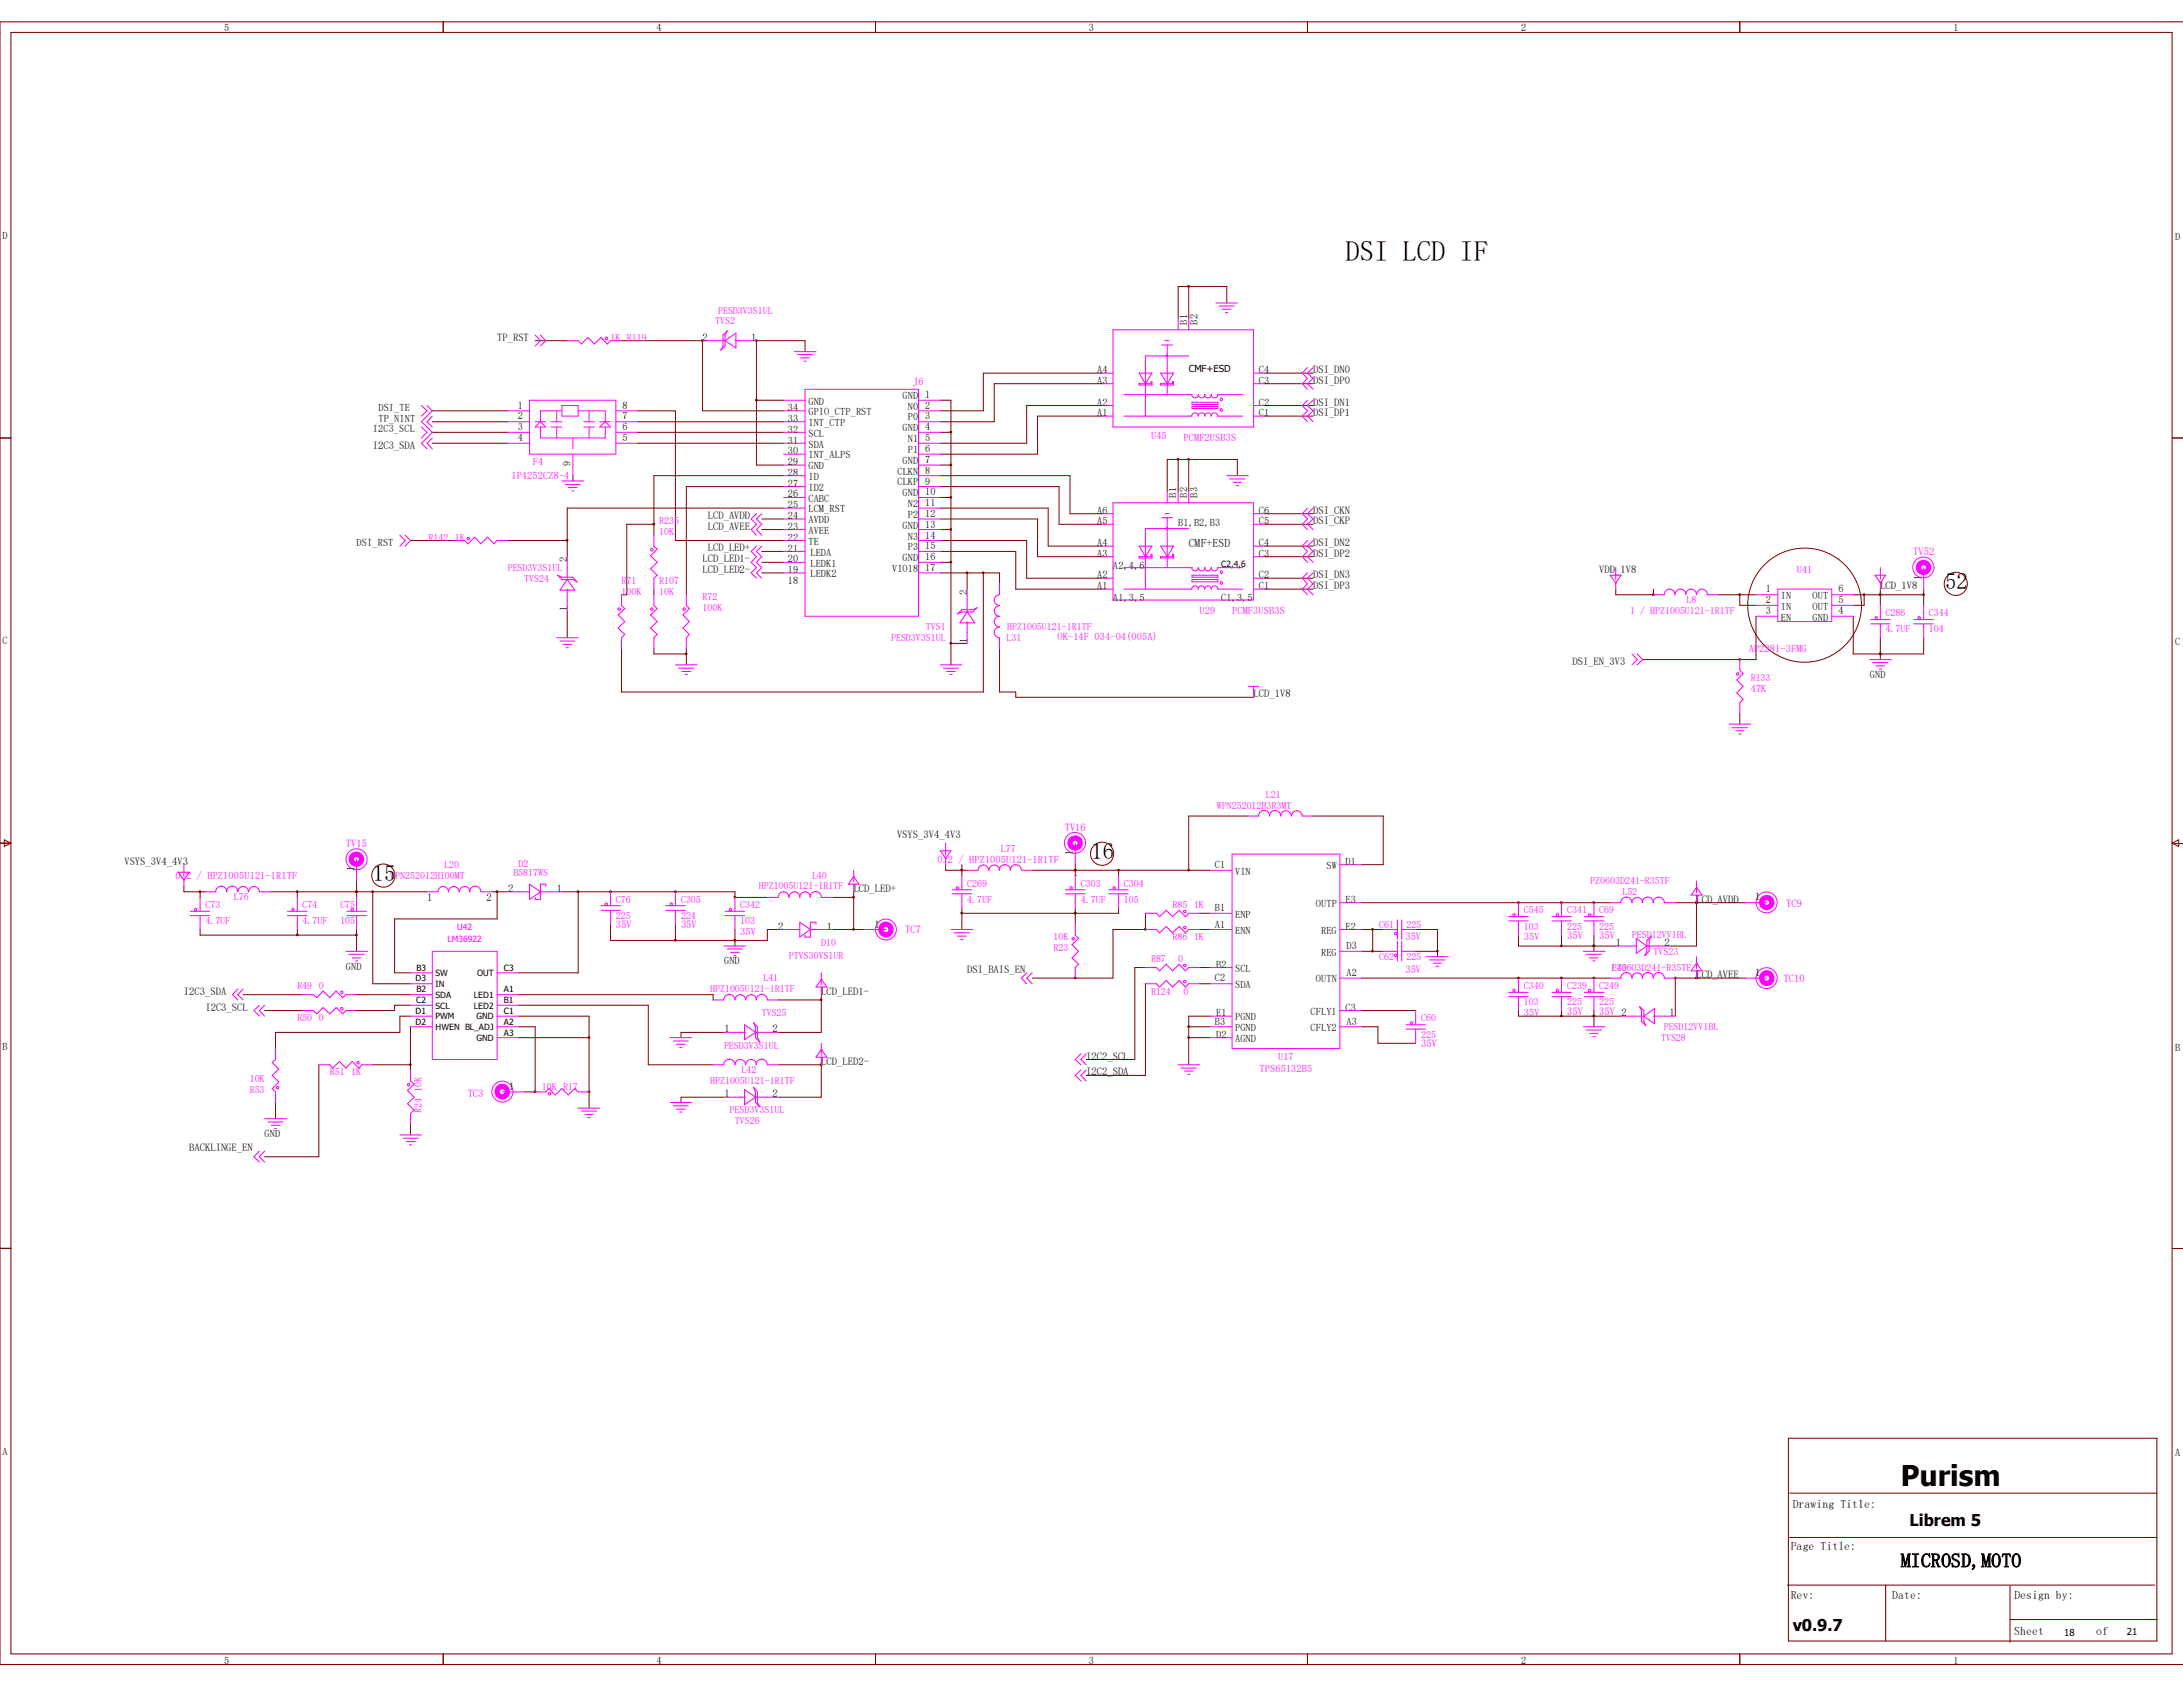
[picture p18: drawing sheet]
<svg xmlns="http://www.w3.org/2000/svg" width="279mm" height="216mm" viewBox="0 0 279 216" stroke-linecap="round" stroke-linejoin="round" font-family="sans-serif">
<defs><g id="words">
<text font-size="3.7" x="243.3" y="190.1">Purism</text>
<text font-size="3.6" x="172.2" y="33.4">DSI LCD IF</text>
<g font-size="2.9">
<text x="249" y="75.4">52</text>
<text x="47.7" y="112.7">15</text>
<text x="139.7" y="110">16</text>
</g>
<text font-size="2.5" x="243.3" y="200.6">MICROSD,MOTO</text>
<g font-size="2.1">
<text x="244.4" y="195.2">Librem 5</text>
<text x="229.4" y="208.8">v0.9.7</text>
</g>
<g font-size="1.5">
<text x="152.1" y="70">CMF+ESD</text>
<text x="229.4" y="193">Drawing Title:</text>
<text x="229.2" y="198.4">Page Title:</text>
<text x="229.2" y="204.6">Rev:</text>
<text x="242.2" y="204.6">Date:</text>
<text x="257.8" y="209.2">Sheet</text>
<text x="257.8" y="204.6">Design by:</text>
<text x="268.3" y="209.2">of</text>
</g>
<g font-size="1.4">
<text x="63.6" y="43.6">TP_RST</text>
<text x="89.9" y="43.6">2</text>
<text x="96.1" y="43.6">1</text>
<text x="168.1" y="47.8">DSI_DN0</text>
<text x="168.1" y="49.1">DSI_DP0</text>
<text x="168.1" y="51.9">DSI_DN1</text>
<text x="168.1" y="53.3">DSI_DP1</text>
<text x="47.7" y="57.4">I2C3_SDA</text>
<text x="168.1" y="65.7">DSI_CKN</text>
<text x="72.6" y="72" transform="rotate(-90 72.6 72)">2</text>
<text x="89.9" y="72">LCD_LED1-</text>
<text x="90.6" y="70.6">LCD_LED+</text>
<text x="90.6" y="66.4">LCD_AVDD</text>
<text x="90.6" y="67.8">LCD_AVEE</text>
<text x="168.1" y="67.1">DSI_CKP</text>
<text x="168.1" y="69.9">DSI_DN2</text>
<text x="168.1" y="71.2">DSI_DP2</text>
<text x="89.9" y="73.3">LCD_LED2-</text>
<text x="123.8" y="76.1" transform="rotate(-90 123.8 76.1)">2</text>
<text x="168.1" y="74">DSI_DN3</text>
<text x="168.1" y="75.4">DSI_DP3</text>
<text x="204.7" y="73.3">VDD_1V8</text>
<text x="240.7" y="75.4">LCD_1V8</text>
<text x="245.9" y="74.2" transform="rotate(-90 245.9 74.2)">1</text>
<text x="72.6" y="78.1" transform="rotate(-90 72.6 78.1)">1</text>
<text x="123.8" y="82.3" transform="rotate(-90 123.8 82.3)">1</text>
<text x="160.4" y="89.2">LCD_1V8</text>
<text x="201.3" y="85.1">DSI_EN_3V3</text>
<text x="114.8" y="107.2">VSYS_3V4_4V3</text>
<text x="15.9" y="110.7">VSYS_3V4_4V3</text>
<text x="45.4" y="111.5" transform="rotate(-90 45.4 111.5)">1</text>
<text x="137.3" y="109.4" transform="rotate(-90 137.3 109.4)">1</text>
<text x="54.7" y="115.3">1</text>
<text x="62.3" y="115.3">2</text>
<text x="65" y="114.1">2</text>
<text x="71.3" y="114.1">1</text>
<text x="99.6" y="119">2</text>
<text x="105.8" y="119">1</text>
<text x="109.3" y="114.1">LCD_LED+</text>
<text x="111.9" y="118.7">1</text>
<text x="217.1" y="115.5">LCD_AVDD</text>
<text x="224.7" y="115.2">1</text>
<text x="123.8" y="124.5">DSI_BAIS_EN</text>
<text x="206.8" y="121.1">1</text>
<text x="213" y="121.1">2</text>
<text x="217.1" y="125.2">LCD_AVEE</text>
<text x="224.7" y="124.9">1</text>
<text x="23.5" y="127.3">I2C3_SDA</text>
<text x="26.3" y="129.3">I2C3_SCL</text>
<text x="105.1" y="127.3">LCD_LED1-</text>
<text x="213.7" y="130">1</text>
<text x="92.7" y="132.1">1</text>
<text x="98.9" y="132.1">2</text>
<text x="105.1" y="136.3">LCD_LED2-</text>
<text x="139" y="135.6">I2C2_SCL</text>
<text x="139" y="137.6">I2C2_SDA</text>
<text x="65.2" y="139.4">1</text>
<text x="92.7" y="140.4">1</text>
<text x="98.9" y="140.4">2</text>
<text x="24.2" y="147.3">BACKLINGE_EN</text>
</g>
<g font-size="1.4" fill="#f0f">
<text x="244.9" y="71.1">TV52</text>
<text x="136.3" y="106.3">TV16</text>
<text x="44.3" y="108.4">TV15</text>
<text x="78.8" y="118.8">35V</text>
<text x="87.2" y="118.8">35V</text>
<text x="115.9" y="119.5">TC7</text>
<text x="228.6" y="116">TC9</text>
<text x="179.9" y="120.4">35V</text>
<text x="179.9" y="124.5">35V</text>
<text x="200.6" y="120.1">35V</text>
<text x="204.7" y="120.1">35V</text>
<text x="228.3" y="125.7">TC10</text>
<text x="200.6" y="129.8">35V</text>
<text x="204.7" y="129.8">35V 2</text>
<text x="181.9" y="134">35V</text>
<text x="59.9" y="140.4">TC3</text>
</g>
<g font-size="1.3">
<text x="28.7" y="4">5</text>
<text x="84" y="4">4</text>
<text x="139.4" y="4">3</text>
<text x="194.7" y="4">2</text>
<text x="250" y="4">1</text>
<text x=".3" y="30.6">D</text>
<text x="278.4" y="30.7">D</text>
<text x="151.9" y="41.5" transform="rotate(-90 151.9 41.5)">B1</text>
<text x="153.3" y="41.5" transform="rotate(-90 153.3 41.5)">B2</text>
<text x="140.4" y="47.8">A4</text>
<text x="161.1" y="47.8">C4</text>
<text x="48.4" y="54">TP_NINT</text>
<text x="48.4" y="52.6">DSI_TE</text>
<text x="66.3" y="52.3">1</text>
<text x="66.3" y="53.7">2</text>
<text x="79.7" y="53.7">7</text>
<text x="79.7" y="52.3">8</text>
<text x="100.8" y="52.6">34</text>
<text x="103.5" y="53.1">GPIO_CTP_RST</text>
<text x="103.5" y="51.8">GND</text>
<text x="115.5" y="51.1">GND</text>
<text x="116.2" y="52.5">N0</text>
<text x="116.2" y="53.8">P0</text>
<text x="118.4" y="50.9">1</text>
<text x="118.4" y="52.3">2</text>
<text x="118.4" y="53.7">3</text>
<text x="140.4" y="53.3">A1</text>
<text x="140.4" y="51.9">A2</text>
<text x="140.4" y="49.1">A3</text>
<text x="161.1" y="53.3">C1</text>
<text x="161.1" y="51.9">C2</text>
<text x="161.1" y="49.1">C3</text>
<text x="47.7" y="55.3">I2C3_SCL</text>
<text x="66.3" y="55.1">3</text>
<text x="66.3" y="56.5">4</text>
<text x="73" y="59.7" transform="rotate(-90 73 59.7)">9</text>
<text x="79.7" y="56.5">5</text>
<text x="79.7" y="55.1">6</text>
<text x="100.8" y="59.5">29</text>
<text x="100.8" y="58.2">30</text>
<text x="100.8" y="56.8">31</text>
<text x="100.8" y="55.4">32</text>
<text x="100.8" y="54">33</text>
<text x="103.5" y="58.7">INT_ALPS</text>
<text x="103.5" y="57.3">SDA</text>
<text x="103.5" y="55.9">SCL</text>
<text x="103.5" y="54.5">INT_CTP</text>
<text x="115.5" y="55.2">GND</text>
<text x="115.5" y="59.4">GND</text>
<text x="116.2" y="56.6">N1</text>
<text x="116.2" y="58">P1</text>
<text x="118.4" y="55.1">4</text>
<text x="118.4" y="56.5">5</text>
<text x="118.4" y="57.8">6</text>
<text x="118.4" y="59.2">7</text>
<text x="100.8" y="65.1">25</text>
<text x="100.8" y="63.7">26</text>
<text x="100.8" y="62.3">27</text>
<text x="100.8" y="60.9">28</text>
<text x="103.5" y="65.6">LCM_RST</text>
<text x="103.5" y="64.2">CABC</text>
<text x="103.5" y="62.8">ID2</text>
<text x="103.5" y="61.4">ID</text>
<text x="103.5" y="60.1">GND</text>
<text x="114.9" y="60.7">CLKN</text>
<text x="114.9" y="62.1">CLKP</text>
<text x="115.5" y="63.5">GND</text>
<text x="116.2" y="64.9">N2</text>
<text x="118.4" y="60.6">8</text>
<text x="118.4" y="62">9</text>
<text x="118.4" y="63.4">10</text>
<text x="118.4" y="64.7">11</text>
<text x="140.4" y="65.7">A6</text>
<text x="150.5" y="63.7" transform="rotate(-90 150.5 63.7)">B1</text>
<text x="151.9" y="63.7" transform="rotate(-90 151.9 63.7)">B2</text>
<text x="153.3" y="63.7" transform="rotate(-90 153.3 63.7)">B3</text>
<text x="161.1" y="65.7">C6</text>
<text x="45.6" y="69.9">DSI_RST</text>
<text x="100.8" y="72">20</text>
<text x="100.8" y="70.6">21</text>
<text x="100.8" y="69.2">22</text>
<text x="100.8" y="67.9">23</text>
<text x="100.8" y="66.5">24</text>
<text x="103.5" y="69.7">TE</text>
<text x="103.5" y="68.3">AVEE</text>
<text x="103.5" y="67">AVDD</text>
<text x="103.7" y="71.1">LEDA</text>
<text x="115.5" y="67.6">GND</text>
<text x="115.5" y="71.8">GND</text>
<text x="116.2" y="66.3">P2</text>
<text x="116.2" y="69">N3</text>
<text x="116.2" y="70.4">P3</text>
<text x="118.4" y="66.1">12</text>
<text x="118.4" y="67.5">13</text>
<text x="118.4" y="68.9">14</text>
<text x="118.4" y="70.3">15</text>
<text x="118.4" y="71.7">16</text>
<text x="140.4" y="71.2">A3</text>
<text x="140.4" y="69.9">A4</text>
<text x="140.4" y="67.1">A5</text>
<text x="150.8" y="67.3">B1,B2,B3</text>
<text x="161.1" y="71.2">C3</text>
<text x="161.1" y="69.9">C4</text>
<text x="161.1" y="67.1">C5</text>
<text x="100.8" y="74.8">18</text>
<text x="100.8" y="73.4">19</text>
<text x="103.7" y="73.9">LEDK2</text>
<text x="103.7" y="72.5">LEDK1</text>
<text x="114.2" y="73.2">VIO18</text>
<text x="118.4" y="73.1">17</text>
<text x="140.4" y="75.4">A1</text>
<text x="140.4" y="74">A2</text>
<text x="142.5" y="77">A1,3,5</text>
<text x="142.5" y="72.8">A2,4,6</text>
<text x="156.3" y="77">C1,3,5</text>
<text x="161.1" y="75.4">C1</text>
<text x="161.1" y="74">C2</text>
<text x="226" y="75.8">1</text>
<text x="226" y="77.2">2</text>
<text x="227.9" y="76.7">IN</text>
<text x="232" y="76.7">OUT</text>
<text x="235.3" y="77.2">5</text>
<text x="235.3" y="75.8">6</text>
<text x=".3" y="82.5">C</text>
<text x="226" y="78.6">3</text>
<text x="227.9" y="78">IN</text>
<text x="227.9" y="79.4">EN</text>
<text x="232" y="79.4">GND</text>
<text x="232" y="78">OUT</text>
<text x="235.3" y="78.6">4</text>
<text x="278.4" y="82.6">C</text>
<text x="239.3" y="86.7">GND</text>
<text x="155.5" y="111.1">C1</text>
<text x="158.1" y="111.9">VIN</text>
<text x="169.8" y="111.2">SW</text>
<text x="172.2" y="110.7">D1</text>
<text x="155.5" y="118.7">A1</text>
<text x="155.5" y="116.6">B1</text>
<text x="158.1" y="119.5">ENN</text>
<text x="158.1" y="117.4">ENP</text>
<text x="168.4" y="116.1">OUTP</text>
<text x="169.1" y="119.5">REG</text>
<text x="172.2" y="115.5">E3</text>
<text x="172.2" y="119">E2</text>
<text x="44.3" y="124.1">GND</text>
<text x="92.7" y="123.4">GND</text>
<text x="155.5" y="125.6">C2</text>
<text x="155.7" y="123.8">B2</text>
<text x="158.1" y="124.4">SCL</text>
<text x="168.4" y="125.7">OUTN</text>
<text x="169.1" y="122.3">REG</text>
<text x="172.3" y="124.9">A2</text>
<text x="172.3" y="121.5">D3</text>
<text x="155.5" y="131.1">B3</text>
<text x="155.7" y="130">E1</text>
<text x="158.1" y="126.4">SDA</text>
<text x="158.1" y="130.6">PGND</text>
<text x="158.1" y="132">PGND</text>
<text x="167.7" y="129.9">CFLY1</text>
<text x="167.7" y="132">CFLY2</text>
<text x="172.2" y="129.3">C3</text>
<text x="172.3" y="131.1">A3</text>
<text x=".3" y="134.3">B</text>
<text x="155.7" y="132.8">D2</text>
<text x="158.1" y="133.3">AGND</text>
<text x="278.4" y="134.5">B</text>
<text x="33.9" y="145.5">GND</text>
<text x=".3" y="186.2">A</text>
<text x="278.4" y="186.3">A</text>
<text x="28.7" y="212.9">5</text>
<text x="84" y="212.9">4</text>
<text x="139.4" y="212.9">3</text>
<text x="194.7" y="212.9">2</text>
<text x="250" y="212.9">1</text>
</g>
<g font-size="1.3" fill="#f0f">
<text x="91.5" y="41.5">TVS2</text>
<text x="91.9" y="40.1">PESD3V3S1UL</text>
<text x="78.1" y="43.6">1K R119</text>
<text x="116.9" y="49.3">J6</text>
<text x="68.2" y="59.5">F4</text>
<text x="147.3" y="56.2">U45</text>
<text x="151.5" y="56.5">PCMF2USB3S</text>
<text x="65.4" y="61.3">IP4252CZ8-4</text>
<text x="54.9" y="69.2">R142 1K</text>
<text x="84.4" y="67.1">R235</text>
<text x="84.4" y="68.5">10K</text>
<text x="65" y="73.1">PESD3V3S1UL</text>
<text x="67.1" y="74.4">TVS24</text>
<text x="79.5" y="74.7">R71</text>
<text x="79.5" y="76.1">100K</text>
<text x="84.4" y="74.7">R107</text>
<text x="84.4" y="76.1">10K</text>
<text x="89.9" y="76.8">R72</text>
<text x="215.9" y="77.2">L8</text>
<text x="230" y="73.3">U41</text>
<text x="89.9" y="78.2">100K</text>
<text x="114" y="82">PESD3V3S1UL</text>
<text x="118.5" y="80.6">TVS1</text>
<text x="128.8" y="82">L31</text>
<text x="128.9" y="80.6">HPZ1005U121-1R1TF</text>
<text x="135.3" y="82">OK-14F 034-04(005A)</text>
<text x="153.5" y="78.6">U29</text>
<text x="157.7" y="78.6">PCMF3USB3S</text>
<text x="208.7" y="78.6">1 / HPZ1005U121-1R1TF</text>
<text x="223.8" y="83.5">AP2281-3FMG</text>
<text x="241.3" y="78.9">C286</text>
<text x="241.3" y="80.9">4.7UF</text>
<text x="246.9" y="78.9">C344</text>
<text x="246.9" y="80.9">104</text>
<text x="224.1" y="87.2">R133</text>
<text x="224.1" y="88.6">47K</text>
<text x="155.7" y="103.5">WPN252012H3R3MT</text>
<text x="162" y="102.1">L21</text>
<text x="22.5" y="112.5">0.2 / HPZ1005U121-1R1TF</text>
<text x="50" y="112.5">WPN252012H100MT</text>
<text x="56.9" y="111.1">L20</text>
<text x="65.7" y="112.1">B5817WS</text>
<text x="66.4" y="111">D2</text>
<text x="97.1" y="113.8">HPZ1005U121-1R1TF</text>
<text x="103.9" y="112.5">L40</text>
<text x="120" y="110.4">0.2 / HPZ1005U121-1R1TF</text>
<text x="123.8" y="113.5">C269</text>
<text x="128.1" y="109">L77</text>
<text x="138.3" y="113.5">C303</text>
<text x="143.8" y="113.5">C304</text>
<text x="203.5" y="113.2">PZ0603D241-R35TF</text>
<text x="26.3" y="116.2">C73</text>
<text x="26.3" y="118.3">4.7UF</text>
<text x="29.9" y="115.2">L76</text>
<text x="38.7" y="116.2">C74</text>
<text x="38.7" y="118.3">4.7UF</text>
<text x="43.6" y="116.2">C75</text>
<text x="43.6" y="118.3">105</text>
<text x="78.8" y="115.5">C76</text>
<text x="78.8" y="117.6">225</text>
<text x="87.2" y="115.5">C305</text>
<text x="87.2" y="117.6">224</text>
<text x="94.7" y="116.2">C342</text>
<text x="94.7" y="119.7">35V</text>
<text x="94.7" y="118.3">103</text>
<text x="123.8" y="115.5">4.7UF</text>
<text x="138.3" y="115.5">4.7UF</text>
<text x="143.8" y="115.5">105</text>
<text x="150.1" y="116.2">R85 1K</text>
<text x="176.5" y="118.7">C61</text>
<text x="180" y="118.7">225</text>
<text x="195" y="116.9">C545</text>
<text x="195" y="119">103</text>
<text x="200.6" y="116.9">C341</text>
<text x="200.6" y="119">225</text>
<text x="204.7" y="116.9">C69</text>
<text x="204.7" y="119">225</text>
<text x="207.6" y="114.6">L52</text>
<text x="97.7" y="125.6">L41</text>
<text x="101" y="122.7">PTVS30VS1UR</text>
<text x="105.1" y="121.1">D10</text>
<text x="134.8" y="121.8">R23</text>
<text x="134.8" y="120.4">10K</text>
<text x="147.3" y="123.1">R87</text>
<text x="150.1" y="120.4">R86 1K</text>
<text x="150.8" y="123.1">0</text>
<text x="176.5" y="122.9">C62</text>
<text x="180" y="122.9">225</text>
<text x="195" y="120.4">35V</text>
<text x="206.3" y="124.2">L43</text>
<text x="206.3" y="124.2">PZ0603D241-R35TF</text>
<text x="208.9" y="120.1">PESD12VV1BL</text>
<text x="211.6" y="122.2">TVS23</text>
<text x="38.1" y="126.6">R49 0</text>
<text x="38.1" y="130.7">R50 0</text>
<text x="90.9" y="127">HPZ1005U121-1R1TF</text>
<text x="97.5" y="130">TVS25</text>
<text x="147.3" y="127.3">R124</text>
<text x="151.5" y="127.3">0</text>
<text x="181.9" y="130.7">C60</text>
<text x="195" y="126.6">C340</text>
<text x="195" y="130">35V</text>
<text x="195" y="128.7">103</text>
<text x="200.6" y="126.6">C239</text>
<text x="200.6" y="128.7">225</text>
<text x="204.7" y="126.6">C249</text>
<text x="204.7" y="128.7">225</text>
<text x="212.9" y="131.8">PESD12VV1BL</text>
<text x="42.2" y="137.6">R51 1K</text>
<text x="92.7" y="134.2">PESD3V3S1UL</text>
<text x="94.9" y="137.4">L42</text>
<text x="161.2" y="137.2">TPS65132B5</text>
<text x="163.6" y="135.6">U17</text>
<text x="181.9" y="132.8">225</text>
<text x="212.6" y="133.2">TVS28</text>
<text x="32" y="139.9">R53</text>
<text x="32" y="138.5">10K</text>
<text x="53.9" y="142.5" transform="rotate(-90 53.9 142.5)">R24 10K</text>
<text x="69.3" y="139.4">10K R17</text>
<text x="90.9" y="138.7">HPZ1005U121-1R1TF</text>
<text x="93.4" y="142.5">PESD3V3S1UL</text>
<text x="94.1" y="143.8">TVS26</text>
</g>
<g font-size="1.2">
<text x="152.1" y="47.6">CMF+ESD</text>
<text x="264.2" y="209.3">18</text>
<text x="272.2" y="209.2">21</text>
</g>
<g font-size="1.1">
<text x="156.3" y="72.5">C2,4,6</text>
<text x="53.2" y="125.6">D3</text>
<text x="53.3" y="124.2">B3</text>
<text x="55.8" y="124.9">SW</text>
<text x="61.1" y="124.9">OUT</text>
<text x="64.5" y="124.2">C3</text>
<text x="53.2" y="129.8">D1</text>
<text x="53.2" y="131.1">D2</text>
<text x="53.3" y="128.4">C2</text>
<text x="53.3" y="127">B2</text>
<text x="55.8" y="126.3">IN</text>
<text x="55.8" y="127.7">SDA</text>
<text x="55.8" y="129.1">SCL</text>
<text x="55.8" y="130.5">PWM</text>
<text x="55.8" y="131.8">HWEN BL_ADJ</text>
<text x="60.7" y="127.7">LED1</text>
<text x="60.7" y="129.1">LED2</text>
<text x="61" y="130.5">GND</text>
<text x="64.5" y="127">A1</text>
<text x="64.5" y="128.4">B1</text>
<text x="64.5" y="129.8">C1</text>
<text x="64.5" y="131.1">A2</text>
<text x="61" y="133.2">GND</text>
<text x="64.5" y="132.5">A3</text>
</g>
<g font-size="1.1" fill="#f0f">
<text x="58.5" y="119">U42</text>
<text x="57.3" y="120.5">LM36922</text>
</g>
</g></defs>
<g fill="none" stroke="#800000" stroke-width=".13">
<path d="M1.4 4.1h276.6v207.6h-276.6zM56.7 2.8v1.3M112.1 2.8v1.3M167.3 2.8v1.3M222.7 2.8v1.3M279.4 2.8h-279.4v210.2h279.4M152.1 36.7v4.1M157 38.8v-2.1h-6.2v4.1M0 56h1.4M55.3 54h9.7M55.3 52.6h9.7M55.3 55.3h9.7"/>
<path d="M55.3 56.7h9.7M68.5 43.6h4.1M79.5 43.6h10.4M81.6 52.6h4.8v16.6h13.9M81.6 54h18.7M81.6 55.3h18.7M81.6 56.7h18.7M89.9 43.6h.1M89.9 43.6v9h10.4M96.8 43.6h.1M96.8 43.6h6.2v1.4M96.8 51.2h3.5"/>
<path d="M96.8 43.6v15.9h3.5M120.4 55.3h1.3M120.4 51.2h1.3v33.9M120.4 59.5h1.3M141.1 47.8h-15.2v4.8h-5.5M141.1 49.1h-13.8v4.9h-6.9M141.1 51.9h-9.7v4.8h-11M141.1 53.3h-8.3v4.8h-12.4M150.8 58.8v4.1M152.1 58.8v4.1M161.8 47.8h6.3M161.8 49.1h6.3"/>
<path d="M161.8 51.9h6.3M161.8 53.3h6.3M278 56h1.4M52.5 69.2h5.6M65 69.2h7.6M72.6 78.2v3.4M73.3 60.9v.7M83.7 67.1h-3.5v9h-.7M83.7 75.4v.7M97.5 73.3h2.8M97.5 70.6h2.8M97.5 72h2.8"/>
<path d="M97.5 66.4h2.8M97.5 67.8h2.8M100.3 65h-27.7v6.2M100.3 62.3h-12.5v13.8M100.3 60.9h-16.6v7.6M120.4 69.2h11v4.8h9.7M120.4 60.9h16.5v4.8h4.2M120.4 62.3h15.2v4.8h5.5M120.4 65h13.8v4.9h6.9M120.4 66.4h12.4v4.8h8.3M120.4 70.6h9.6v4.8h11.1M120.4 73.3h7.5v1.4"/>
<path d="M120.4 72h1.3M120.4 67.8h1.3M120.4 63.7h1.3M123.8 73.3v2.1M125.9 73.3v15.3h-46.4v-5.6M158.4 60.9v-2.1h-9v4.1M161.8 65.7h6.3M161.8 67.1h6.3M161.8 69.9h6.3M161.8 71.2h6.3M161.8 74h6.3M161.8 75.4h6.3"/>
<path d="M206.8 75.4v.7h4.8M211.6 76.1h.1M211.6 75.4v.7M219.9 76.1h4.8M222.7 76.1v1.4h2M224.7 78.9v5.5h-14.5M237.2 76.1h9M237.2 78.9v4.8h9v-2.1M238.6 76.1v1.4h-1.4M240.7 76.1h.1M240.7 75.4v2.1M246.2 75.4v2.1"/>
<path d="M83.7 83v.7h4.1M87.8 83v2.1M121.7 82.3h2.1M127.9 83v5.6h2.1v.6h30.4M222.7 84.4h.1M222.7 91.3v1.4M240.7 84.4h.1M240.7 83.7h.1M240.7 81.6v2.8M0 107.9h1.4M.6 107.5l.8 .4-.8 .4zM23.5 113.5v.6h2.8"/>
<path d="M25.6 119v.7h20M25.6 114.1v.8M34.6 114.1h20.1M38.1 119.7h.1M38.1 114.1v.8M38.1 119v.7M45.6 114.1h.1M45.6 112.7v2.2M45.6 119v2.8M47.7 114.1v11.8h4.8M62.9 114.1h2.1M63.6 114.1v3.5h-13.1v6.9h2"/>
<path d="M71.9 114.1h22.2v.8M74 114.1v10.4h-7.6M78.1 114.1h.1M78.1 118.3v2.1h20.1v-1.4h1.4M86.4 114.1h.1M86.4 118.3v2.1M94.1 114.9h.1M94.1 119v2.1M94.1 114.9h4.1M106.5 119h4.2M106.5 114.9h2.8M109.3 114.1v4.9"/>
<path d="M121 110.7v.7h2.8M123.1 111.4h.1M123.1 110.7v1.4M123.1 116.2v2.8M132.1 111.4h22.8M137.6 112.1h.1M137.6 116.9h.1M137.6 111.4h.1M137.6 110.7v1.4M137.6 116.2v2.1M143.2 111.4v.7M143.2 116.2v.7h-20.1"/>
<path d="M146.6 119h.1M146.6 119h-4.1v6.2h-10.4M146.6 116.9v2.1M153.5 116.9h1.4M153.5 119h1.4M159.8 104.4h-7.7v7M168.1 104.4h8.9v6.3h-2.7M174.3 119h2.7M174.3 115.5h31.8M175.7 119v2.8M181.2 119h2.8v3.4M194.4 115.5h.1"/>
<path d="M194.4 119.7v1.4h12.4M199.9 115.5h.1M199.9 119.7v1.4M204 115.5h.1M204 119.7v2.1M214.4 115.5h9M217.1 115.5h.1M217.1 115.5v5.6h-3.4M278 107.9h1.4M278 107.9l.8-.4v.8zM31.1 127.3h7.6M33.9 129.3h4.8"/>
<path d="M40.8 136.3v11.7h-6.9M45.6 127.3h6.9M47.7 136.3h4.8M52.5 130h-1.3v2.1h-15.9v2.1M52.5 128.7h-2v.6h-4.9M52.5 131.4v5.5M66.4 130h9v11.8M66.4 132.8h9M66.4 131.4h2.1v8.3M66.4 128.7h16.6v7.6h8.3M66.4 127.3h24.9v.7M67.1 139.7h1.4"/>
<path d="M68.5 139.7h.1M75.4 139.7h.1M92.7 132.1h-5.5v.7M94.1 120.4h.1M99.6 128h5.5M99.6 136.3h5.5M105.1 136.3h.1M105.1 127.3v4.8h-5.5M105.1 136.3v4.1h-5.5M137.6 125.2h.1M146.6 125.9v11.7h-7.6M146.6 123.8h-1.4v11.8h-6.2"/>
<path d="M152.1 132.8h2.8M152.1 131.4h2.8M153.5 123.8h1.4M153.5 125.9h1.4M154.9 130h-2.8v6.3M174.3 121.8h2.7M174.3 131.4h2.1v2.1h4.8M174.3 129.3h6.9M174.3 125.2h31.8M181.2 121.8h2.8M194.4 125.2h.1M194.4 129.3v.7h13.1"/>
<path d="M199.9 125.2h.1M199.9 129.3v.7M204 130h.1M204 125.2h.1M204 121.1h.1M204 129.3v2.1M214.4 125.2h.1M214.4 125.2h9M214.4 125.2v4.8M217.1 125.2h.1M0 159.8h1.4M35.3 141.1v2.1"/>
<path d="M52.5 143.8v1.4M92.7 140.4h-5.5v.7M278 159.8h1.4M228.9 184.1h47.2v25.9h-47.2zM229.1 196.8h47M229.1 191.1h47M56.7 211.7v1.3M112.1 211.7v1.3M167.3 211.7v1.3M222.7 211.7v1.3M228.8 202.9h47M241.3 202.9v7.1"/>
<path d="M257.3 207.3h18.8M257.3 203v7.2"/>
<circle cx="231" cy="77.4" r="7.3"/>
<circle cx="250.3" cy="74.7" r="1.48"/>
<circle cx="49.1" cy="112.1" r="1.48"/>
<circle cx="141.1" cy="109.3" r="1.48"/>
</g>
<g fill="#800000" stroke="#800000" stroke-width=".13">
<circle cx="94" cy="120.3" r=".11"/>
<circle cx="86.4" cy="120.3" r=".11"/>
<circle cx="45.6" cy="114.1" r=".11"/>
<circle cx="38" cy="119.7" r=".11"/>
<circle cx="25.6" cy="114.1" r=".11"/>
<circle cx="152.1" cy="111.4" r=".11"/>
<circle cx="175.7" cy="121.7" r=".11"/>
<circle cx="152.1" cy="132.8" r=".11"/>
<circle cx="152.1" cy="131.4" r=".11"/>
<circle cx="137.6" cy="116.9" r=".11"/>
<circle cx="123.1" cy="111.4" r=".11"/>
<circle cx="204" cy="130" r=".11"/>
<circle cx="74" cy="114.1" r=".11"/>
<circle cx="63.6" cy="114.1" r=".11"/>
<circle cx="47.7" cy="114.1" r=".11"/>
<circle cx="105.1" cy="128" r=".11"/>
<circle cx="105.1" cy="136.3" r=".11"/>
<circle cx="109.2" cy="114.8" r=".11"/>
<circle cx="217.1" cy="115.5" r=".11"/>
<circle cx="240.6" cy="76.1" r=".11"/>
<circle cx="240.6" cy="83.7" r=".11"/>
<circle cx="45.6" cy="119.7" r=".11"/>
<circle cx="86.4" cy="114.1" r=".11"/>
<circle cx="143.1" cy="111.4" r=".11"/>
<circle cx="204" cy="125.2" r=".11"/>
<circle cx="199.8" cy="125.2" r=".11"/>
<circle cx="175.7" cy="118.9" r=".11"/>
<circle cx="184" cy="121.7" r=".11"/>
<circle cx="78.1" cy="114.1" r=".11"/>
<circle cx="199.8" cy="115.5" r=".11"/>
<circle cx="204" cy="115.5" r=".11"/>
<circle cx="199.8" cy="130" r=".11"/>
<circle cx="204" cy="121.1" r=".11"/>
<circle cx="199.8" cy="121.1" r=".11"/>
<circle cx="146.6" cy="118.9" r=".11"/>
<circle cx="123.1" cy="116.9" r=".11"/>
<circle cx="137.6" cy="125.2" r=".11"/>
<circle cx="52.5" cy="136.3" r=".11"/>
<circle cx="38" cy="114.1" r=".11"/>
<circle cx="137.6" cy="111.4" r=".11"/>
<circle cx="211.6" cy="76.1" r=".11"/>
<circle cx="75.4" cy="132.8" r=".11"/>
<circle cx="194.3" cy="115.5" r=".11"/>
<circle cx="194.3" cy="125.2" r=".11"/>
<circle cx="94" cy="114.8" r=".11"/>
<circle cx="152.1" cy="36.6" r=".11"/>
<circle cx="152.1" cy="58.8" r=".11"/>
<circle cx="150.8" cy="58.8" r=".11"/>
<circle cx="214.4" cy="125.2" r=".11"/>
<circle cx="222.7" cy="76.1" r=".11"/>
<circle cx="238.6" cy="76.1" r=".11"/>
<circle cx="222.7" cy="84.4" r=".11"/>
<circle cx="68.5" cy="139.7" r=".11"/>
<circle cx="75.4" cy="139.7" r=".11"/>
<circle cx="217.1" cy="125.2" r=".11"/>
<circle cx="109.2" cy="118.9" r=".11"/>
<circle cx="246.2" cy="76.1" r=".11"/>
<circle cx="87.8" cy="83.7" r=".11"/>
<circle cx="123.8" cy="73.3" r=".11"/>
<circle cx="72.6" cy="69.2" r=".11"/>
<circle cx="121.7" cy="82.3" r=".11"/>
<circle cx="121.7" cy="67.8" r=".11"/>
<circle cx="121.7" cy="63.6" r=".11"/>
<circle cx="121.7" cy="59.5" r=".11"/>
<circle cx="121.7" cy="55.3" r=".11"/>
<circle cx="96.8" cy="43.6" r=".11"/>
<circle cx="96.8" cy="51.2" r=".11"/>
<circle cx="89.9" cy="43.6" r=".11"/>
<circle cx="121.7" cy="71.9" r=".11"/>
<circle cx="125.8" cy="73.3" r=".11"/>
<circle cx="83.7" cy="67.1" r=".11"/>
</g>
<g fill="none" stroke="#f0f" stroke-width=".13">
<path d="M155.6 38.8h2.8M156 39.2h1.9M156.4 39.6h1.1M53.9 51.9l.8 .7-.8 .7M53.9 54.7l.8 .6-.8 .7M54.7 51.9l.6 .7-1.4 1.4 1.4 1.3-1.4 1.4 .8 .7M55.3 53.3l-.6 .7 .6 .7M55.3 56l-.6 .7 .6 .7M65 54h2.8M65 52.6h2.8M65 55.3h2.8M65 56.7h2.8"/>
<path d="M67.8 51.2h11v6.9h-11zM68.5 54h1.3M68.5 54.7l.7-.7 .6 .7zM68.5 42.9l.7 .7-.7 .7M69.2 54.7v1.3h8.3v-1.3M69.2 42.9l.6 .7-.6 .7M70.5 54h1.4M70.5 54.7h1.4M71.2 52.6v1.4M71.2 54.7v1.3M71.9 51.9h2.1v1.4h-2.1zM71.9 52.6h-2.7v1.4"/>
<path d="M72.6 43.6h1.4l.4 .4 .8-.8 .9 .8 .8-.8 .8 .8 .4-.4h1.4M73.3 56v1.4M73.3 58.1v2.8M74 52.6h3.5v1.4M74.7 54h1.4M74.7 54.7h1.4M75.4 52.6v1.4M75.4 54.7v1.3M76.8 54h1.3M76.8 54.7l.7-.7 .6 .7zM78.8 54h2.8M78.8 52.6h2.8"/>
<path d="M78.8 55.3h2.8M78.8 56.7h2.8M89.9 43.6h2.8M92.8 43.6h.1M92.8 43.6l1.4-1v1.9zM93.1 42.3l-.3 .6v1.4l-.6 .5 .3-.5v-1.4zM94.1 43.6h2.7M100.3 58.1h2.7M100.3 51.2h2.7M100.3 54h2.7M100.3 52.6h2.7M100.3 55.3h2.7"/>
<path d="M100.3 56.7h2.7M100.3 59.5h2.7M101.7 45h2.7M102.1 45.4h1.9M102.5 45.8h1.1M102.9 46.2h.3M103 49.8h14.6v29.1h-14.6zM117.6 58.1h2.8M117.6 51.2h2.8M117.6 54h2.8M117.6 52.6h2.8M117.6 55.3h2.8"/>
<path d="M117.6 56.7h2.8M117.6 59.5h2.8M141.1 53.3h1.4M141.1 51.9h1.4M141.1 49.1h1.4M141.1 47.8h1.4M142.5 42.2h17.9v12.5h-17.9zM143.8 50.5h8.7a.42 .42 0 0 0 .5 .4 .42 .42 0 0 0 .4-.4 .4 .4 0 0 0 .4 .4 .4 .4 0 0 0 .4-.4 .42 .42 0 0 0 .4 .4 .42 .42 0 0 0 .4-.4M143.8 53.3h8.8M145.8 49.1h.1M145.8 49.1h1.5v-.2h.1v.4h-1.6zM145.8 47.8h1.6l-.8 1.3z"/>
<path d="M146.6 49.1h.1M148.5 49.1h.1M148.5 49.1h1.6v-.2h.1v.4h-1.7zM148.5 47.8h1.7l-.8 1.3zM148.7 44.2h1.4M149.1 43.6h.5M149.4 49.1h.1M149.4 44.2v6.3M150.8 40.8v1.4M152.1 45.6h-5.5v7.7M152.1 40.8v1.4M152.5 53.3a.42 .42 0 0 1 .5-.5 .42 .42 0 0 1 .4 .5 .42 .42 0 0 1 .4-.5 .42 .42 0 0 1 .4 .5"/>
<path d="M152.6 51.5h3.3v.3h-3.3zM152.6 52h3.3v.3h-3.3zM154.2 53.3a.42 .42 0 0 1 .4-.5 .42 .42 0 0 1 .4 .5 .42 .42 0 0 1 .4-.5 .42 .42 0 0 1 .5 .5h3.1M155.1 50.5h-.1a.42 .42 0 0 0 .4 .4 .42 .42 0 0 0 .5-.4h3.1M156.8 40h.3M160.4 53.3h1.4M160.4 51.9h1.4M160.4 49.1h1.4M160.4 47.8h1.4M167.3 47l-.6 .8 .6 .6-.6 .7 .6 .7M167.3 51.2l-.6 .7 .6 .7-.6 .7 .6 .7M168.1 47l-.8 .8 .8 .6-.8 .7 .8 .7"/>
<path d="M168.1 51.2l-.8 .7 .8 .7-.8 .7 .8 .7M51.2 68.5l.7 .7-.7 .7M51.9 68.5l.6 .7-.6 .7M58.1 69.2h1.4l.4 .4 .8-.9 .9 .9 .8-.9 .8 .9 .4-.4h1.4M59.8 68.8h.3v.2h-.3zM71.4 73.6l.5 .3h1.4l.6 .6-.6-.3h-1.4zM71.9 61.6h2.8M72.3 62h2M72.6 74.2h.1M72.6 71.2v2.8M72.6 75.4v2.8M72.6 74.2l1 1.3h-1.9z"/>
<path d="M72.7 62.4h1.2M73.2 62.8h.2M79.1 77.9h.3v.2h-.3zM79.5 76.1v1.4l.5 .4-.9 .8 .9 .8-.9 .9 .9 .8-.5 .4v1.4M83.7 76.1v1.4l.4 .4-.8 .8 .8 .8-.8 .9 .8 .8-.4 .4v1.4M83.7 68.5v1.4l.4 .4-.8 .8 .8 .9-.8 .8 .8 .8-.4 .4v1.4M87.8 76.1v1.4l.4 .4-.8 .8 .8 .8-.8 .9 .8 .8-.4 .4v1.4M96.8 69.9l-.7 .7 .7 .6-.7 .8 .7 .6-.7 .7 .7 .7M96.8 65.7l-.7 .7 .7 .7-.7 .7 .7 .7M97.5 69.9l-.7 .7 .7 .6-.7 .8 .7 .6-.7 .7 .7 .7M97.5 65.7l-.7 .7 .7 .7-.7 .7 .7 .7M100.3 69.2h2.7"/>
<path d="M100.3 60.9h2.7M100.3 62.3h2.7M100.3 63.7h2.7M100.3 65h2.7M100.3 66.4h2.7M100.3 67.8h2.7M100.3 70.6h2.7M100.3 72h2.7M100.3 73.3h2.7M117.6 69.2h2.8M117.6 60.9h2.8M117.6 62.3h2.8"/>
<path d="M117.6 63.7h2.8M117.6 65h2.8M117.6 66.4h2.8M117.6 67.8h2.8M117.6 70.6h2.8M117.6 72h2.8M117.6 73.3h2.8M123.1 78h1.4l.6-.2-.6 .5h-1.4l-.5 .3zM123.8 78.3h.1M123.8 75.4v2.8M123.8 79.5v2.8M123.8 78.3l1 1.4h-1.9z"/>
<path d="M127.9 77.5a.68 .68 0 0 0-.6 .7 .68 .68 0 0 0 .6 .7 .68 .68 0 0 0-.6 .6 .68 .68 0 0 0 .6 .7M127.9 74.7v1.4a.68 .68 0 0 0-.6 .7 .68 .68 0 0 0 .6 .7M141.1 75.4h1.4M141.1 69.9h1.4M141.1 71.2h1.4M141.1 65.7h1.4M141.1 74h1.4M141.1 67.1h1.4M142.5 64.3h17.9v12.5h-17.9zM143.8 75.4h8.8M145.8 71.2h.1M145.8 71.2h1.5v-.2h.1v.4h-1.6z"/>
<path d="M145.8 69.9h1.6l-.8 1.3zM146.6 71.2h.1M148.5 71.2h.1M148.5 71.2h1.6v-.2h.1v.4h-1.7zM148.5 69.9h1.7l-.8 1.3zM148.7 66.3h1.4M149.1 65.7h.5M149.4 71.2h.1M149.4 62.9v1.4M149.4 66.3v6.3M150.8 62.9v1.4M152.1 67.6h-5.5v7.8"/>
<path d="M152.1 62.9v1.4M152.5 75.4a.42 .42 0 0 1 .5-.4 .42 .42 0 0 1 .4 .4 .42 .42 0 0 1 .4-.4 .42 .42 0 0 1 .4 .4M152.6 73.6h3.3v.3h-3.3zM152.6 74.2h3.3v.3h-3.3zM155 72.6a.4 .4 0 0 1-.4 .5 .4 .4 0 0 1-.4-.5 .42 .42 0 0 1-.4 .5 .42 .42 0 0 1-.4-.5 .4 .4 0 0 1-.4 .5 .4 .4 0 0 1-.4-.5h-8.8M155.1 72.6h-.1a.42 .42 0 0 0 .4 .5 .42 .42 0 0 0 .5-.5h3.1M157 60.9h2.8M157.4 61.3h1.9M157.8 61.7h1.1M158.2 62.1h.3M159 75.4h-3.1a.42 .42 0 0 0-.5-.4 .42 .42 0 0 0-.4 .4 .42 .42 0 0 0-.4-.4 .42 .42 0 0 0-.4 .4M160.4 75.4h1.4"/>
<path d="M160.4 69.9h1.4M160.4 71.2h1.4M160.4 65.7h1.4M160.4 74h1.4M160.4 67.1h1.4M167.3 65l-.6 .7 .6 .7-.6 .7 .6 .7M167.3 69.2l-.6 .7 .6 .7-.6 .6 .6 .8M167.3 73.3l-.6 .7 .6 .7-.6 .7 .6 .7M168.1 65l-.8 .7 .8 .7-.8 .7 .8 .7M168.1 69.2l-.8 .7 .8 .7-.8 .6 .8 .8M168.1 73.3l-.8 .7 .8 .7-.8 .7 .8 .7M206.1 73.6h1.4l-.7 1z"/>
<path d="M206.8 74.6h.1M206.8 72.6v1.6M206.8 74.5v.9M211.6 76.1h1.4M213 76.1a.68 .68 0 0 1 .7-.7 .68 .68 0 0 1 .7 .7M214.4 76.1a.68 .68 0 0 1 .7-.7 .68 .68 0 0 1 .7 .7M215.8 76.1a.68 .68 0 0 1 .7-.7 .68 .68 0 0 1 .6 .7M217.2 76.1a.68 .68 0 0 1 .7-.7 .68 .68 0 0 1 .6 .7h1.4M224.7 76.1h2.8M224.7 77.5h2.8M224.7 78.9h2.8M227.5 75.4h6.9v4.1h-6.9z"/>
<path d="M234.4 76.1h2.8M234.4 77.5h2.8M234.4 78.9h2.8M239.4 79.8h2.5M239.4 79.3h2.5M240 73.6h1.3l-.6 1zM240.7 74.6h.1M240.7 72.6v1.6M240.7 74.5v.9M240.7 77.5v1.8M240.7 79.8v1.8M244.9 79.8h2.5"/>
<path d="M244.9 79.3h2.5M246.2 72.6v2.8M246.2 77.5v1.8M246.2 79.8v1.8M71.2 81.6h2.8M71.7 82h1.9M72.1 82.5h1.1M72.5 82.9h.2M86.4 85.1h2.8M86.9 85.5h1.9M87.3 85.9h1.1M87.7 86.3h.3"/>
<path d="M120.4 85.1h2.7M120.7 85.5h2M121.2 85.9h1.1M121.6 86.3h.3M127.9 80.3a.68 .68 0 0 0-.6 .6 .68 .68 0 0 0 .6 .7v1.4M159.8 87.8h1.3M160.4 87.8v1.4M208.9 83.7l.6 .7-.6 .7M209.5 83.7l.7 .7-.7 .7M221.3 92.7h2.8M221.7 93.1h1.9M222.2 93.5h1"/>
<path d="M222.5 93.9h.3M222.7 84.4v1.4l.4 .4-.8 .8 .8 .8-.8 .9 .8 .8-.4 .5v1.3M239.3 84.4h2.8M239.7 84.8h1.9M240.1 85.2h1.1M240.5 85.6h.3M22.8 111.6h1.4l-.7 1zM23.5 112.6h.1M23.5 110.7v1.5M23.5 112.5v1M24.3 117.2h2.5M24.3 116.6h2.5"/>
<path d="M25.6 114.9v1.7M25.6 117.2v1.8M26.3 114.1h1.3M28.3 113.4a.72 .72 0 0 1 .7 .7M28.4 113.5a.63 .63 0 0 0-.8 .6M29.7 113.4a.72 .72 0 0 1 .7 .7 .68 .68 0 0 1 .7-.6 .68 .68 0 0 1 .7 .6M29.8 113.5a.63 .63 0 0 0-.8 .6M31.8 114.1a.68 .68 0 0 1 .7-.6 .68 .68 0 0 1 .7 .6h1.4M36.8 117.2h2.5M36.8 116.6h2.5M38.1 114.9v1.7M38.1 117.2v1.8"/>
<path d="M44.4 117.2h2.5M44.4 116.6h2.5M45 116.3h.2v.2h-.2zM45.6 110v2.7M45.6 114.9v1.7M45.6 117.2v1.8M54.7 114.1h1.3a.68 .68 0 0 1 .7-.6 .68 .68 0 0 1 .7 .6 .68 .68 0 0 1 .7-.6 .68 .68 0 0 1 .7 .6M58.8 114.1a.68 .68 0 0 1 .7-.6 .68 .68 0 0 1 .7 .6M60.8 113.4a.72 .72 0 0 1 .8 .7h1.3M60.9 113.5a.63 .63 0 0 0-.8 .6M65 114.1h2.8M67.8 113.2l1.4 .9-1.4 1z"/>
<path d="M69.2 114.1h.1M69.2 114.1h2.7M69.8 113.5v-.3h-.6v1.9h-.7v-.2M76.9 116.5h2.5M76.9 115.9h2.5M77.5 115.6h.2v.2h-.2zM78.1 114.1v1.8M78.1 116.5v1.8M85.2 116.5h2.5M85.2 115.9h2.5M86.4 114.1v1.8M86.4 116.5v1.8"/>
<path d="M92.8 117.2h2.5M92.8 116.6h2.5M94.1 114.9v1.7M94.1 117.2v1.8M98.2 114.9h1.4M99.6 114.8a.68 .68 0 0 1 .7-.7 .68 .68 0 0 1 .7 .8M99.6 119h2.8M101 114.8a.68 .68 0 0 1 .7-.7 .68 .68 0 0 1 .7 .8M102.4 118l1.3 1-1.3 .9zM102.4 114.8a.68 .68 0 0 1 .7-.7 .68 .68 0 0 1 .6 .8M103.7 119h.1M103.7 119h2.8"/>
<path d="M104.4 114.1a.72 .72 0 0 1 .7 .8h1.4M104.4 118.3v-.3h-.7v1.9h-.7v-.2M104.4 114.1a.63 .63 0 0 0-.7 .7M109.3 112.2h.1M109.3 112.2l.6 1h-1.3zM109.3 111.4v1.5M109.3 113.2v.9M110.7 119h2.7M120.4 108.9h1.3l-.7 1zM121 109.9h.1M121 107.9v1.5M121 109.7v1"/>
<path d="M121.7 119h2.8M121.9 114.4h2.5M121.9 113.9h2.5M122.1 119.4h2M122.4 113.5h.3v.2h-.3zM122.6 119.8h1.1M123.1 112.1v1.8M123.1 114.4v1.8M123.8 111.4h1.4a.68 .68 0 0 1 .7-.7 .68 .68 0 0 1 .6 .7M126.6 111.4a.68 .68 0 0 1 .7-.7 .68 .68 0 0 1 .6 .7M128.6 110.7a.72 .72 0 0 1 .7 .7M128.6 110.7a.61 .61 0 0 0-.7 .7"/>
<path d="M130 110.7a.61 .61 0 0 0-.7 .7M130 110.7a.72 .72 0 0 1 .7 .7h1.4M136.4 114.4h2.5M136.4 113.9h2.5M137.6 107.9v2.8M137.6 112.1v1.8M137.6 114.4v1.8M137.6 118.3v1.4l.4 .4-.8 .8 .8 .9-.8 .8 .8 .8-.4 .4v1.4M141.9 114.4h2.5M141.9 113.9h2.5M143.2 112.1v1.8M143.2 114.4v1.8"/>
<path d="M146.6 119h1.4l.4 .4 .9-.8 .8 .8 .8-.8 .8 .8 .4-.4h1.4M146.6 116.9h1.4l.4 .4 .9-.8 .8 .8 .8-.8 .8 .8 .4-.4h1.4M151.5 116.5h.3v.3h-.3zM151.5 118.6h.3v.2h-.3zM154.9 119h2.8M154.9 116.9h2.8M154.9 111.4h2.8M157.7 109.3h13.8v24.9h-13.8zM159.8 104.4h1.3M161.8 103.7a.72 .72 0 0 1 .7 .7M161.8 103.8a.63 .63 0 0 0-.7 .6M163.2 103.7a.72 .72 0 0 1 .7 .7 .68 .68 0 0 1 .7-.6 .68 .68 0 0 1 .7 .6"/>
<path d="M163.2 103.8a.63 .63 0 0 0-.7 .6M165.3 104.4a.68 .68 0 0 1 .7-.6 .68 .68 0 0 1 .7 .6h1.4M171.5 119h2.8M171.5 115.5h2.8M171.5 110.7h2.8M177 119h1.9M178.9 117.7v2.5M179.4 119h1.8M179.4 117.7v2.5M193.1 117.9h2.5M193.1 117.3h2.5M194.4 115.5v1.8"/>
<path d="M194.4 117.9v1.8M198.6 117.9h2.5M198.6 117.3h2.5M199.9 115.5v1.8M199.9 117.9v1.8M202.8 117.9h2.5M202.8 117.3h2.5M203.3 117h.3v.2h-.3zM204 115.5v1.8M204 117.9v1.8M206.1 115.5h1.4M208.2 114.8a.72 .72 0 0 1 .7 .7 .68 .68 0 0 1 .7-.6 .68 .68 0 0 1 .6 .6"/>
<path d="M208.2 114.9a.63 .63 0 0 0-.8 .6M210.9 114.9a.61 .61 0 0 0-.7 .6M210.9 114.8a.72 .72 0 0 1 .7 .7M212.3 114.8a.72 .72 0 0 1 .7 .7h1.4M212.3 114.9a.61 .61 0 0 0-.7 .6M217.1 113.6h.1M217.1 112.7v1.6M217.1 114.6v.9M217.1 113.6l.7 1h-1.3zM223.4 115.5h2.7M30.4 126.6l-.6 .7 .6 .7M31.1 126.6l-.7 .7 .7 .7"/>
<path d="M33.2 128.7l-.7 .6 .7 .7M33.9 128.7l-.7 .6 .7 .7M35.3 134.2v1.4l-.5 .4 .9 .8-.9 .8 .9 .9-.9 .8 .5 .4v1.4M35.4 139.1h.2v.2h-.2zM38.7 129.3h1.4l.5 .5 .8-.9 .8 .9 .8-.9 .9 .9 .4-.5h1.3M38.7 127.3h1.4l.5 .4 .8-.9 .8 .9 .8-.9 .9 .9 .4-.4h1.3M40.8 136.3h1.4l.4 .4 .8-.9 .9 .9 .8-.9 .8 .9 .4-.4h1.4M44.3 121.8h2.7M44.7 122.1h1.9M45.1 122.6h1.1M45.5 123h.3M52.5 131.4h2.8"/>
<path d="M52.5 125.9h2.8M52.5 130h2.8M52.5 127.3h2.8M52.5 124.5h2.8M52.5 128.7h2.8M52.5 136.9v1.4l.5 .5-.8 .8 .8 .8-.8 .9 .8 .8-.5 .4v1.3M55.3 121.8h8.3v13.8h-8.3zM63.6 132.8h2.8M63.6 131.4h2.8M63.6 130h2.8M63.6 127.3h2.8M63.6 124.5h2.8"/>
<path d="M63.6 128.7h2.8M64.3 139.7h2.8M68.5 139.7h1.3l.5-.4 .8 .8 .8-.8 .8 .8 .9-.8 .4 .4h1.4M85.8 132.8h2.7M86.2 133.2h1.9M86.6 133.6h1.1M87 134.1h.3M91.3 136.3h1.4M91.3 128h1.4M92.7 132.1h2.7M92.7 121.1h2.7M93.1 121.5h1.9"/>
<path d="M93.3 127.3a.72 .72 0 0 1 .8 .7 .68 .68 0 0 1 .6-.7 .68 .68 0 0 1 .7 .7M93.3 135.6a.72 .72 0 0 1 .8 .7 .68 .68 0 0 1 .6-.7 .68 .68 0 0 1 .7 .7M93.4 127.3a.63 .63 0 0 0-.8 .7M93.4 135.6a.63 .63 0 0 0-.8 .7M93.5 121.9h1.1M93.9 122.3h.3M95.3 131.1l1.4 1-1.4 1zM95.3 139.4l1.4 1-1.4 1zM95.5 128a.68 .68 0 0 1 .6-.7 .68 .68 0 0 1 .7 .7M96.4 130.9l.5 .5v1.4l.3 .5-.5-.5v-1.4zM96.4 139.1l.5 .6v1.4l.3 .5-.5-.5v-1.4zM96.7 132.1h.1"/>
<path d="M96.8 136.3a.68 .68 0 0 0-.7-.7 .68 .68 0 0 0-.6 .7M96.8 132.1h2.8M97.5 127.3a.61 .61 0 0 0-.7 .7M97.5 135.6a.61 .61 0 0 0-.7 .7M97.5 127.3a.72 .72 0 0 1 .7 .7h1.4M97.5 135.6a.72 .72 0 0 1 .7 .7h1.4M105.1 125.3h.1M105.1 134.3h.1M105.1 124.5v1.5M105.1 126.3v1M105.1 133.5v1.5M105.1 135.3v1"/>
<path d="M105.1 125.3l.7 1h-1.4zM105.1 134.3l.7 1h-1.4zM123 120.2h.2M131.4 124.5l-.7 .7 .7 .7M132.1 124.5l-.7 .7 .7 .7M137.3 120h.2v.2h-.2zM138.3 134.9l-.7 .7 .7 .7M138.3 136.9l-.7 .7 .7 .7M139 136.9l-.7 .7 .7 .7M139 134.9l-.7 .7 .7 .7M146.6 125.9h1.4l.4 .4 .9-.8 .8 .8 .8-.8 .8 .8 .4-.4h1.4M146.6 123.8h1.4l.4 .4 .9-.8 .8 .8 .8-.8 .8 .8 .4-.4h1.4"/>
<path d="M150.8 136.3h2.7M151.2 136.7h1.9M151.5 123.4h.3v.3h-.3zM151.5 125.5h.3v.2h-.3zM151.6 137.1h1.1M152 137.5h.3M154.9 132.8h2.8M154.9 131.4h2.8M154.9 125.9h2.8M154.9 123.8h2.8M154.9 130h2.8M171.5 129.3h2.8"/>
<path d="M171.5 131.4h2.8M171.5 125.2h2.8M171.5 121.8h2.8M177 121.8h1.9M178.9 120.5v2.5M179.4 121.8h1.8M179.4 120.5v2.5M180 131.7h2.5M180 131.1h2.5M181.2 129.3v1.8M181.2 131.7v1.8M182.6 122.4h2.7"/>
<path d="M183 122.9h2M183.4 123.3h1.1M183.8 123.7h.3M193.1 127.6h2.5M193.1 127h2.5M194.4 125.2v1.8M194.4 127.6v1.7M198.6 127.6h2.5M198.6 127h2.5M199.9 125.2v1.8M199.9 127.6v1.7M202.6 131.4h2.8"/>
<path d="M202.6 121.8h2.8M202.8 127.6h2.5M202.8 127h2.5M203 122.1h2M203 131.8h2M203.3 126.7h.3v.2h-.3zM203.5 122.6h1.1M203.5 132.2h1.1M203.9 123h.3M203.9 132.7h.3M204 125.2v1.8M204 127.6v1.7"/>
<path d="M206.1 125.2h1.4M206.8 121.1h2.7M207.5 130h2.7M208.2 124.5a.72 .72 0 0 1 .7 .7 .68 .68 0 0 1 .7-.7 .68 .68 0 0 1 .6 .7M208.2 124.5a.63 .63 0 0 0-.8 .7M209.4 120.1l1.4 1-1.4 .9zM209.8 128.8l.6 .5v1.4l.3 .6-.6-.6v-1.4zM210.4 130h.1M210.4 130l1.4-.9v1.9zM210.8 121.1h.1M210.8 120.4l.6-.6-.3 .6v1.4l-.6 .5 .3-.5zM210.9 124.5a.61 .61 0 0 0-.7 .7"/>
<path d="M210.9 121.1h2.8M210.9 124.5a.72 .72 0 0 1 .7 .7M211.6 130h2.8M212.3 124.5a.72 .72 0 0 1 .7 .7h1.4M212.3 124.5a.61 .61 0 0 0-.7 .7M217.1 123.3h.1M217.1 122.4v1.6M217.1 124.2v1M217.1 123.3l.7 .9h-1.3zM223.4 125.2h2.7M33.2 147.3l-.7 .7 .7 .7M33.9 143.2h2.8"/>
<path d="M33.9 147.3l-.7 .7 .7 .7M34.3 143.6h1.9M34.7 144h1.2M35.1 144.4h.3M51.2 145.2h2.7M51.6 145.7h2M52 146.1h1.1M52.4 146.5h.3M74 141.8h2.8M74.4 142.2h2M74.8 142.6h1.1M75.2 143h.3"/>
<path d="M85.8 141.1h2.7M86.2 141.5h1.9M86.6 141.9h1.1M87 142.3h.3M92.7 140.4h2.7M96.7 140.4h.1M96.8 140.4h2.8"/>
<circle cx="77.6" cy="43.3" r=".16"/>
<circle cx="149.3" cy="45.5" r=".11"/>
<circle cx="156.3" cy="52.5" r=".16"/>
<circle cx="156.3" cy="51.1" r=".16"/>
<circle cx="83.4" cy="70.3" r=".16"/>
<circle cx="83.4" cy="77.9" r=".16"/>
<circle cx="87.6" cy="77.9" r=".16"/>
<circle cx="149.3" cy="67.6" r=".11"/>
<circle cx="156.3" cy="73.2" r=".16"/>
<circle cx="156.3" cy="74.6" r=".16"/>
<circle cx="240.1" cy="79.1" r=".16"/>
<circle cx="245.6" cy="79.1" r=".16"/>
<circle cx="246.2" cy="72.6" r="1.34"/>
<circle cx="222.4" cy="86.2" r=".16"/>
<circle cx="25" cy="116.4" r=".16"/>
<circle cx="37.5" cy="116.4" r=".16"/>
<circle cx="45.6" cy="110" r="1.34"/>
<circle cx="85.9" cy="115.7" r=".16"/>
<circle cx="93.5" cy="116.4" r=".16"/>
<circle cx="113.4" cy="119" r="1.33"/>
<circle cx="137.1" cy="113.6" r=".16"/>
<circle cx="137.6" cy="107.9" r="1.34"/>
<circle cx="142.6" cy="113.6" r=".16"/>
<circle cx="178.6" cy="119.5" r=".16"/>
<circle cx="193.8" cy="117.1" r=".16"/>
<circle cx="199.3" cy="117.1" r=".16"/>
<circle cx="226.1" cy="115.5" r="1.34"/>
<circle cx="43.7" cy="129.1" r=".16"/>
<circle cx="43.7" cy="127" r=".16"/>
<circle cx="45.8" cy="136" r=".16"/>
<circle cx="52.3" cy="138.8" r=".16"/>
<circle cx="64.3" cy="139.7" r="1.34"/>
<circle cx="70.3" cy="139.9" r=".16"/>
<circle cx="178.6" cy="122.2" r=".16"/>
<circle cx="180.6" cy="130.9" r=".16"/>
<circle cx="193.8" cy="126.8" r=".16"/>
<circle cx="199.3" cy="126.8" r=".16"/>
<circle cx="226.1" cy="125.2" r="1.34"/>
</g>
<g fill="none" stroke="#f0f" stroke-width=".68">
<circle cx="246.2" cy="72.6" r=".65"/>
<circle cx="45.6" cy="110" r=".65"/>
<circle cx="113.4" cy="119" r=".67"/>
<circle cx="137.6" cy="107.9" r=".65"/>
<circle cx="226.1" cy="115.5" r=".65"/>
<circle cx="64.3" cy="139.7" r=".67"/>
<circle cx="226.1" cy="125.2" r=".67"/>
</g>
<use href="#words"/>
</svg>
